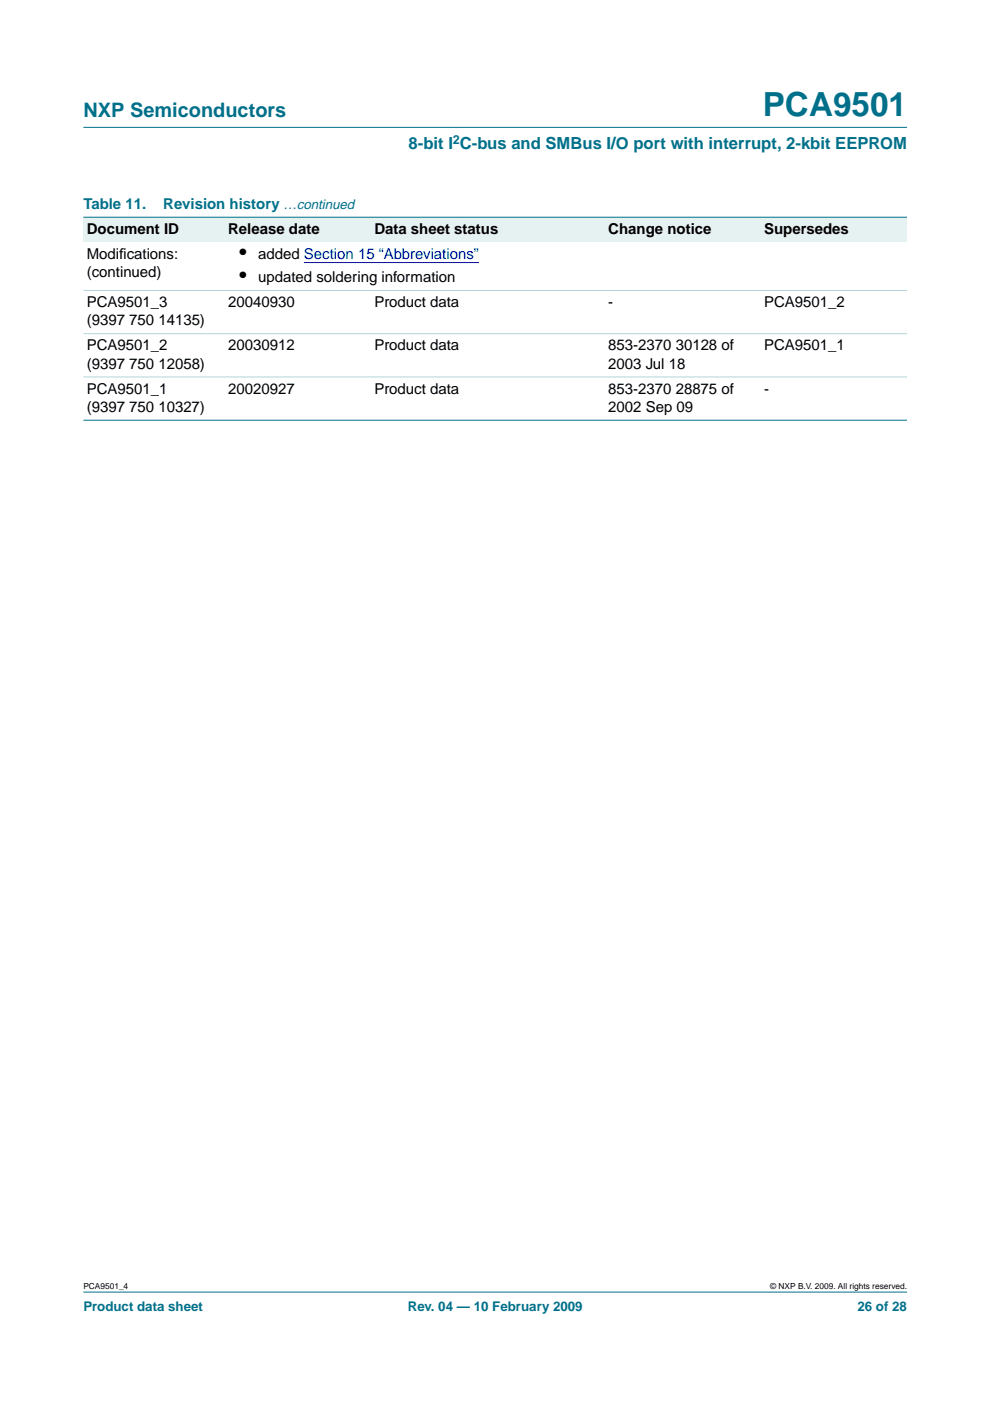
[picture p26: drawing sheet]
<svg xmlns="http://www.w3.org/2000/svg" width="210mm" height="297mm" viewBox="0 0 210 297" stroke-linecap="round" stroke-linejoin="round" font-family="sans-serif">
<defs><g id="words">
<text font-size="7.1" fill="#00708a" x="161.7" y="24.7">PCA9501</text>
<text font-size="4.2" fill="#00708a" x="17.7" y="24.9">NXP Semiconductors</text>
<g font-size="4.2">
<text x="50.8" y="54.9">•</text>
<text x="50.8" y="59.8">•</text>
</g>
<text font-size="3.5" fill="#00708a" x="86.6" y="31.6">8-bit I C-bus and SMBus I/O port with interrupt, 2-kbit EEPROM</text>
<g font-size="3.2" fill="#00708a">
<text x="17.7" y="44.3">Table 11.</text>
<text x="34.6" y="44.3">Revision history …continued</text>
</g>
<g font-size="3.2">
<text x="18.4" y="49.6">Document ID</text>
<text x="48.4" y="49.6">Release date</text>
<text x="79.4" y="49.6">Data sheet status</text>
<text x="129" y="49.6">Change notice</text>
<text x="162" y="49.6">Supersedes</text>
<text x="18.4" y="54.9">Modif</text>
<text x="18.4" y="58.8">(continued)</text>
<text x="25.3" y="54.9">ications:</text>
<text x="54.7" y="54.9">added Section 15 “Abbreviations”</text>
<text x="54.7" y="59.8">updated soldering information</text>
<text x="18.4" y="65.1">PCA9501_3</text>
<text x="48.4" y="65.1">20040930</text>
<text x="79.4" y="65.1">Product data</text>
<text x="129" y="65.1">-</text>
<text x="162" y="65.1">PCA9501_2</text>
<text x="18.4" y="69">(9397 750 14135)</text>
<text x="18.4" y="74.3">PCA9501_2</text>
<text x="48.4" y="74.3">20030912</text>
<text x="79.4" y="74.3">Product data</text>
<text x="129" y="74.3">853-2370 30128 of</text>
<text x="162" y="74.3">PCA9501_1</text>
<text x="18.4" y="83.4">PCA9501_1</text>
<text x="18.4" y="78.2">(9397 750 12058)</text>
<text x="48.4" y="83.4">20020927</text>
<text x="79.4" y="83.4">Product data</text>
<text x="129" y="83.4">853-2370 28875 of</text>
<text x="129" y="78.2">2003 Jul 18</text>
<text x="162" y="83.4">-</text>
<text x="18.4" y="87.3">(9397 750 10327)</text>
<text x="129" y="87.3">2002 Sep 09</text>
</g>
<g font-size="2.8" fill="#00708a">
<text x="17.7" y="278">Product data sheet</text>
<text x="86.5" y="278">Rev. 04 — 10 February 2009</text>
<text x="181.8" y="278">26 of 28</text>
</g>
<text font-size="2.6" fill="#00708a" x="96" y="30.5">2</text>
<g font-size="1.8">
<text x="17.7" y="273.4">PCA9501_4</text>
<text x="163.3" y="273.4">© NXP B.V. 2009. All rights reserved.</text>
</g>
</g></defs>
<g fill="#00708a" stroke="#00708a" stroke-width=".21">
<path d="M17.7 273.9h174.6z"/>
<path d="M17.7 27h174.6z"/>
</g>
<path d="M64.4 55.7h37.1" fill="none" stroke="#00f" stroke-width=".21"/>
<g fill="#e6f2f2">
<path d="M17.7 46.1h30v5.2h-30z" fill-rule="evenodd"/>
<path d="M47.7 46.1h31v5.2h-31z" fill-rule="evenodd"/>
<path d="M78.7 46.1h49.6v5.2h-49.6z" fill-rule="evenodd"/>
<path d="M128.3 46.1h33v5.2h-33z" fill-rule="evenodd"/>
<path d="M161.3 46.1h31v5.2h-31z" fill-rule="evenodd"/>
</g>
<g fill="#00708a" stroke="#00708a" stroke-width=".21">
<path d="M17.7 46.1h174.6z"/>
<path d="M17.7 89.1h174.6z"/>
</g>
<g fill="#b3d4db" stroke="#b3d4db" stroke-width=".21">
<path d="M17.7 61.6h174.6z"/>
<path d="M17.7 70.7h174.6z"/>
<path d="M17.7 79.9h174.6z"/>
</g>
<use href="#words"/>
</svg>
